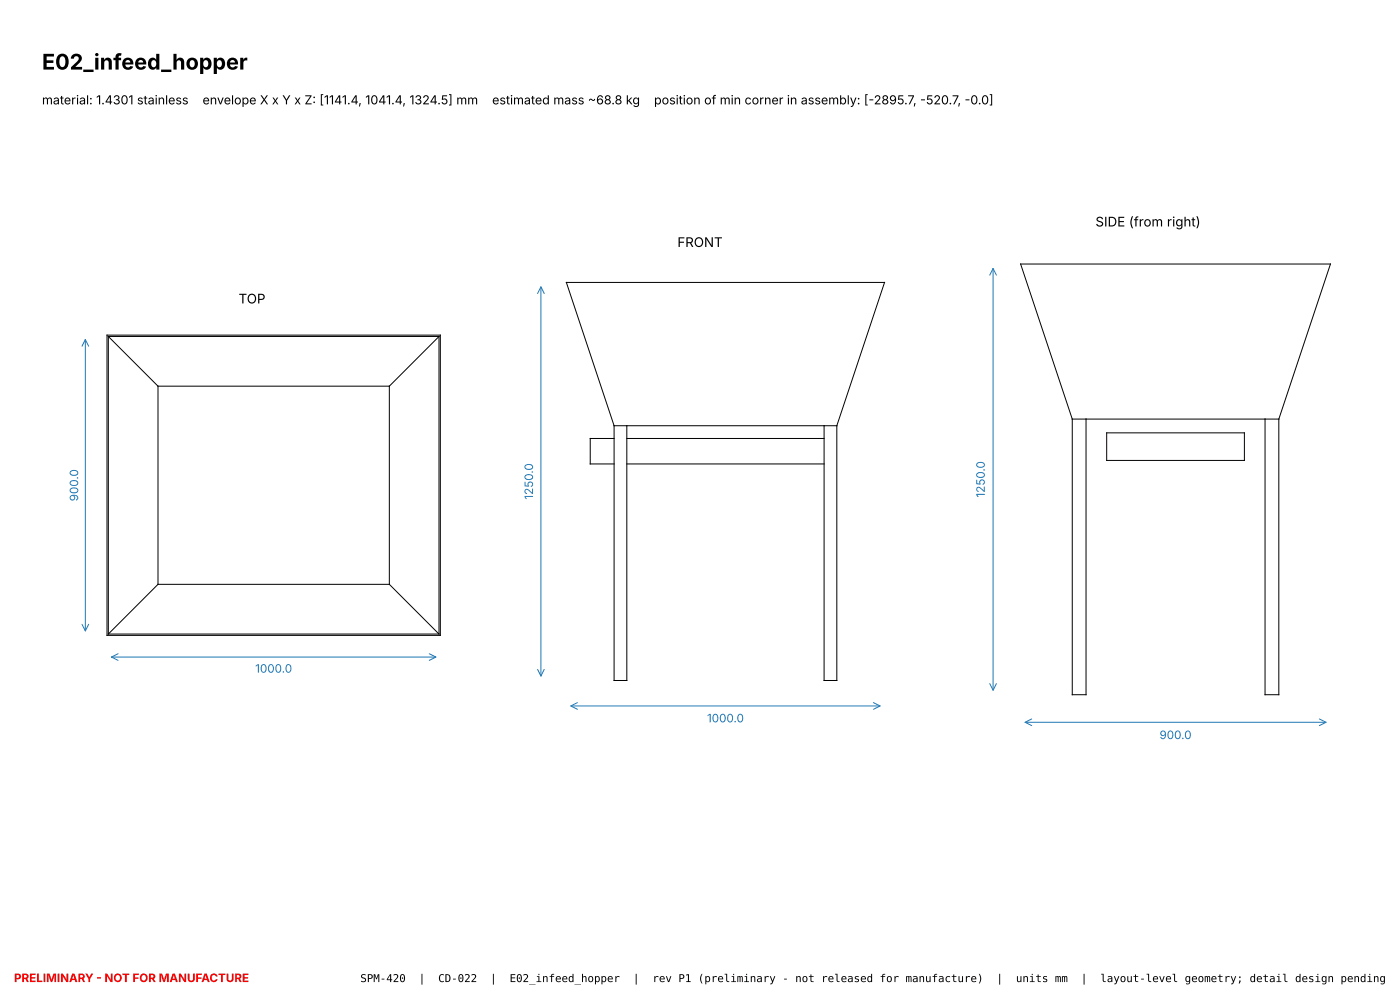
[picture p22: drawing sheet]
<svg xmlns="http://www.w3.org/2000/svg" width="297mm" height="211mm" viewBox="0 0 297 211" stroke-linecap="round" stroke-linejoin="round" font-family="sans-serif">
<defs><g id="words">
<text font-size="4.6" x="8.9" y="14.8">E02_infeed_hopper</text>
<g font-size="2.8">
<text x="143.8" y="52.4">FRONT</text>
<text x="232.5" y="48">SIDE (from right)</text>
<text x="50.6" y="64.4">TOP</text>
</g>
<g font-size="2.6">
<text x="8.9" y="22.1">material: 1.4301 stainless</text>
<text x="43" y="22.1">envelope X x Y x Z: [1141.4, 1041.4, 1324.5] mm</text>
<text x="104.5" y="22.1">estimated mass ~68.8 kg</text>
<text x="138.8" y="22.1">position of min corner in assembly: [-2895.7, -520.7, -0.0]</text>
</g>
<g font-size="2.5" fill="#1f77b4">
<text x="16.6" y="106.3" transform="rotate(-90 16.6 106.3)">900.0</text>
<text x="113.1" y="106" transform="rotate(-90 113.1 106)">1250.0</text>
<text x="209" y="105.5" transform="rotate(-90 209 105.5)">1250.0</text>
<text x="54.2" y="142.7">1000.0</text>
<text x="150.1" y="153.2">1000.0</text>
<text x="246.1" y="156.8">900.0</text>
</g>
<text font-size="2.5" fill="#f00" x="3" y="208.3">PRELIMINARY - NOT FOR MANUFACTURE</text>
<g font-size="2.3">
<text x="76.5" y="208.3">SPM-420</text>
<text x="88.9" y="208.3">|</text>
<text x="93" y="208.3">CD-022</text>
<text x="104" y="208.3">|</text>
<text x="108.2" y="208.3">E02_infeed_hopper</text>
<text x="134.4" y="208.3">|</text>
<text x="138.5" y="208.3">rev P1 (preliminary - not released for manufacture)</text>
<text x="211.5" y="208.3">|</text>
<text x="215.6" y="208.3">units mm</text>
<text x="229.4" y="208.3">|</text>
<text x="233.6" y="208.3">layout-level geometry; detail design pending</text>
</g>
</g></defs>
<g fill="none" stroke="#000" stroke-width=".21">
<path d="M22.7 71.1h70.8v63.7h-70.8zM23 71.4v63.1M23 71.4h70.2M23 71.4l10.5 10.5M93.2 71.4v63.1M93.2 71.4l-10.6 10.5M33.5 81.9v42M33.5 81.9h49.1M82.6 81.9v42M130.4 90.3l-10.2-30.4h67.6l-10.2 30.4M130.4 90.3h47.2M130.4 90.3v54h2.7v-54"/>
<path d="M130.4 93h-5.1v5.4h5.1M133.1 98.4h41.8M133.1 93h41.8M174.9 90.3v54h2.7v-54M227.6 88.9l-11-32.9h65.8l-10.9 32.9M227.6 88.9h43.9M227.6 88.9v58.4h2.9v-58.4M234.9 91.8h29.2v5.9h-29.2zM268.5 88.9v58.4h3v-58.4M23 134.5h70.2M33.5 123.9l-10.5 10.6M33.5 123.9h49.1"/>
<path d="M82.6 123.9l10.6 10.6"/>
</g>
<g fill="none" stroke="#1f77b4" stroke-width=".21">
<path d="M210.1 58.4l.7-1.5 .7 1.5M210.8 56.9v89.5M17.4 73.4l.7-1.4 .7 1.4M18.1 72v61.8M114.1 62.3l.7-1.5 .7 1.5M114.8 60.8v82.6M17.4 132.4l.7 1.4 .7-1.4M23.7 139.4h68.8M25.1 138.7l-1.4 .7 1.4 .7M91.1 138.7l1.4 .7-1.4 .7M114.1 142l.7 1.4 .7-1.4M121.2 149.7h65.6"/>
<path d="M122.6 149l-1.4 .7 1.4 .7M185.4 149l1.4 .7-1.4 .7M210.1 145l.7 1.4 .7-1.4M217.6 153.2h63.9M219 152.5l-1.4 .7 1.4 .7M280.1 152.5l1.4 .7-1.4 .7"/>
</g>
<use href="#words"/>
</svg>
